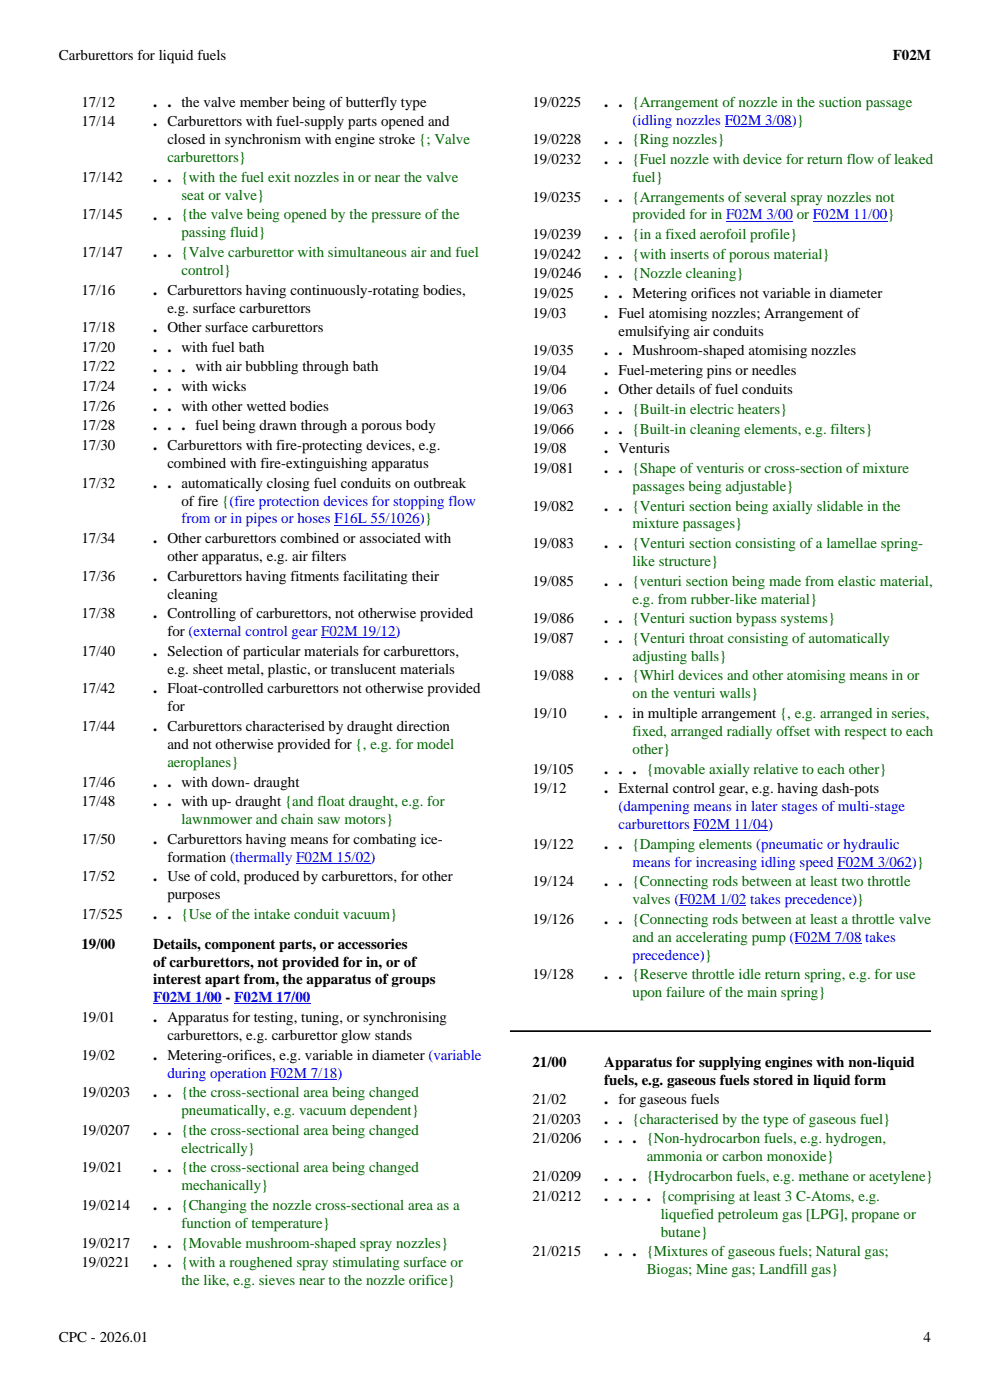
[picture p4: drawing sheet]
<svg xmlns="http://www.w3.org/2000/svg" width="210mm" height="297mm" viewBox="0 0 210 297" stroke-linecap="round" stroke-linejoin="round" font-family="sans-serif">
<defs><g id="words">
<g font-size="3.5">
<text x="32.5" y="22.7">. . the valve member being of butterfly type</text>
<text x="128.2" y="22.7">. . {Arrangement of nozzle in the suction passage</text>
<text x="32.5" y="26.8">. Carburettors with fuel-supply parts opened and</text>
<text x="128.2" y="30.6">. . {Ring nozzles}</text>
<text x="128.2" y="34.8">. . {Fuel nozzle with device for return flow of leaked</text>
<text x="32.5" y="38.6">. . {with the fuel exit nozzles in or near the valve</text>
<text x="32.5" y="46.6">. . {the valve being opened by the pressure of the</text>
<text x="128.2" y="42.8">. . {Arrangements of several spray nozzles not</text>
<text x="128.2" y="50.7">. . {in a fixed aerofoil profile}</text>
<text x="32.5" y="54.5">. . {Valve carburettor with simultaneous air and fuel</text>
<text x="128.2" y="54.9">. . {with inserts of porous material}</text>
<text x="128.2" y="59.1">. . {Nozzle cleaning}</text>
<text x="32.5" y="62.5">. Carburettors having continuously-rotating bodies,</text>
<text x="128.2" y="63.2">. . Metering orifices not variable in diameter</text>
<text x="32.5" y="70.5">. Other surface carburettors</text>
<text x="128.2" y="67.4">. Fuel atomising nozzles; Arrangement of</text>
<text x="32.5" y="74.7">. . with fuel bath</text>
<text x="128.2" y="75.4">. . Mushroom-shaped atomising nozzles</text>
<text x="32.5" y="78.8">. . . with air bubbling through bath</text>
<text x="32.5" y="83">. . with wicks</text>
<text x="128.2" y="79.5">. Fuel-metering pins or needles</text>
<text x="128.2" y="83.7">. Other details of fuel conduits</text>
<text x="32.5" y="87.1">. . with other wetted bodies</text>
<text x="128.2" y="87.8">. . {Built-in electric heaters}</text>
<text x="32.5" y="91.3">. . . fuel being drawn through a porous body</text>
<text x="32.5" y="95.5">. Carburettors with fire-protecting devices, e.g.</text>
<text x="128.2" y="92">. . {Built-in cleaning elements, e.g. filters}</text>
<text x="128.2" y="96.2">. Venturis</text>
<text x="128.2" y="100.3">. . {Shape of venturis or cross-section of mixture</text>
<text x="32.5" y="103.4">. . automatically closing fuel conduits on outbreak</text>
<text x="128.2" y="108.3">. . {Venturi section being axially slidable in the</text>
<text x="32.5" y="115.2">. Other carburettors combined or associated with</text>
<text x="128.2" y="116.3">. . {Venturi section consisting of a lamellae spring-</text>
<text x="32.5" y="123.2">. Carburettors having fitments facilitating their</text>
<text x="128.2" y="124.3">. . {venturi section being made from elastic material,</text>
<text x="32.5" y="131.2">. Controlling of carburettors, not otherwise provided</text>
<text x="128.2" y="132.2">. . {Venturi suction bypass systems}</text>
<text x="128.2" y="136.4">. . {Venturi throat consisting of automatically</text>
<text x="32.5" y="139.1">. Selection of particular materials for carburettors,</text>
<text x="32.5" y="147.1">. Float-controlled carburettors not otherwise provided</text>
<text x="128.2" y="144.4">. . {Whirl devices and other atomising means in or</text>
<text x="32.5" y="155.1">. Carburettors characterised by draught direction</text>
<text x="128.2" y="152.3">. . in multiple arrangement {, e.g. arranged in series,</text>
<text x="32.5" y="166.9">. . with down- draught</text>
<text x="128.2" y="164.1">. . . {movable axially relative to each other}</text>
<text x="32.5" y="171">. . with up- draught {and float draught, e.g. for</text>
<text x="128.2" y="168.3">. External control gear, e.g. having dash-pots</text>
<text x="32.5" y="179">. Carburettors having means for combating ice-</text>
<text x="128.2" y="180.1">. . {Damping elements (pneumatic or hydraulic</text>
<text x="32.5" y="187">. Use of cold, produced by carburettors, for other</text>
<text x="128.2" y="188">. . {Connecting rods between at least two throttle</text>
<text x="32.5" y="194.9">. . {Use of the intake conduit vacuum}</text>
<text x="128.2" y="196">. . {Connecting rods between at least a throttle valve</text>
<text x="128.2" y="207.8">. . {Reserve throttle idle return spring, e.g. for use</text>
<text x="32.5" y="216.8">. Apparatus for testing, tuning, or synchronising</text>
<text x="32.5" y="224.8">. Metering-orifices, e.g. variable in diameter (variable</text>
<text x="32.5" y="232.8">. . {the cross-sectional area being changed</text>
<text x="128.2" y="234.2">. for gaseous fuels</text>
<text x="128.2" y="238.4">. . {characterised by the type of gaseous fuel}</text>
<text x="32.5" y="240.7">. . {the cross-sectional area being changed</text>
<text x="128.2" y="242.6">. . . {Non-hydrocarbon fuels, e.g. hydrogen,</text>
<text x="32.5" y="248.7">. . {the cross-sectional area being changed</text>
<text x="128.2" y="250.5">. . . {Hydrocarbon fuels, e.g. methane or acetylene}</text>
<text x="32.5" y="256.7">. . {Changing the nozzle cross-sectional area as a</text>
<text x="128.2" y="254.7">. . . . {comprising at least 3 C-Atoms, e.g.</text>
<text x="32.5" y="264.7">. . {Movable mushroom-shaped spray nozzles}</text>
<text x="32.5" y="268.8">. . {with a roughened spray stimulating surface or</text>
<text x="128.2" y="266.5">. . . {Mixtures of gaseous fuels; Natural gas;</text>
</g>
<g font-size="3.2">
<text x="12.5" y="12.6">Carburettors for liquid fuels</text>
<text x="189.4" y="12.7">F02M</text>
<text x="17.3" y="22.6">17/12</text>
<text x="112.9" y="22.6">19/0225</text>
<text x="17.3" y="26.8">17/14</text>
<text x="35.5" y="30.6">closed in synchronism with engine stroke {; Valve</text>
<text x="112.9" y="30.6">19/0228</text>
<text x="112.9" y="34.8">19/0232</text>
<text x="17.3" y="38.6">17/142</text>
<text x="17.3" y="46.6">17/145</text>
<text x="112.9" y="42.8">19/0235</text>
<text x="112.9" y="50.7">19/0239</text>
<text x="17.3" y="54.5">17/147</text>
<text x="112.9" y="54.9">19/0242</text>
<text x="112.9" y="59.1">19/0246</text>
<text x="17.3" y="62.5">17/16</text>
<text x="112.9" y="63.2">19/025</text>
<text x="17.3" y="70.5">17/18</text>
<text x="35.5" y="66.3">e.g. surface carburettors</text>
<text x="112.9" y="67.4">19/03</text>
<text x="131.2" y="71.2">emulsifying air conduits</text>
<text x="17.3" y="74.6">17/20</text>
<text x="112.9" y="75.3">19/035</text>
<text x="17.3" y="78.8">17/22</text>
<text x="17.3" y="83">17/24</text>
<text x="112.9" y="79.5">19/04</text>
<text x="112.9" y="83.7">19/06</text>
<text x="17.3" y="87.1">17/26</text>
<text x="112.9" y="87.8">19/063</text>
<text x="17.3" y="91.3">17/28</text>
<text x="17.3" y="95.5">17/30</text>
<text x="112.9" y="92">19/066</text>
<text x="35.5" y="99.3">combined with fire-extinguishing apparatus</text>
<text x="112.9" y="96.2">19/08</text>
<text x="112.9" y="100.3">19/081</text>
<text x="17.3" y="103.4">17/32</text>
<text x="38.5" y="107.2">of fire {(fire protection devices for stopping flow</text>
<text x="112.9" y="108.3">19/082</text>
<text x="17.3" y="115.2">17/34</text>
<text x="35.5" y="119">other apparatus, e.g. air filters</text>
<text x="112.9" y="116.3">19/083</text>
<text x="17.3" y="123.2">17/36</text>
<text x="112.9" y="124.2">19/085</text>
<text x="17.3" y="131.2">17/38</text>
<text x="35.5" y="127">cleaning</text>
<text x="35.5" y="135">for (external control gear F02M 19/12)</text>
<text x="112.9" y="132.2">19/086</text>
<text x="112.9" y="136.4">19/087</text>
<text x="17.3" y="139.1">17/40</text>
<text x="35.5" y="142.9">e.g. sheet metal, plastic, or translucent materials</text>
<text x="17.3" y="147.1">17/42</text>
<text x="112.9" y="144.4">19/088</text>
<text x="17.3" y="155.1">17/44</text>
<text x="35.5" y="150.9">for</text>
<text x="112.9" y="152.3">19/10</text>
<text x="35.5" y="158.9">and not otherwise provided for {, e.g. for model</text>
<text x="17.3" y="166.9">17/46</text>
<text x="112.9" y="164.1">19/105</text>
<text x="17.3" y="171">17/48</text>
<text x="112.9" y="168.3">19/12</text>
<text x="17.3" y="179">17/50</text>
<text x="35.5" y="182.8">formation (thermally F02M 15/02)</text>
<text x="112.9" y="180.1">19/122</text>
<text x="17.3" y="187">17/52</text>
<text x="35.5" y="190.8">purposes</text>
<text x="112.9" y="188">19/124</text>
<text x="17.3" y="194.9">17/525</text>
<text x="112.9" y="196">19/126</text>
<text x="17.3" y="201.2">19/00</text>
<text x="32.5" y="201.2">Details, component parts, or accessories</text>
<text x="32.5" y="205">of carburettors, not provided for in, or of</text>
<text x="32.5" y="208.8">interest apart from, the apparatus of groups</text>
<text x="112.9" y="207.8">19/128</text>
<text x="17.3" y="216.8">19/01</text>
<text x="35.5" y="220.6">carburettors, e.g. carburettor glow stands</text>
<text x="17.3" y="224.8">19/02</text>
<text x="112.9" y="226.3">21/00</text>
<text x="128.2" y="226.3">Apparatus for supplying engines with non-liquid</text>
<text x="17.3" y="232.8">19/0203</text>
<text x="128.2" y="230.1">fuels, e.g. gaseous fuels stored in liquid form</text>
<text x="112.9" y="234.2">21/02</text>
<text x="112.9" y="238.4">21/0203</text>
<text x="17.3" y="240.7">19/0207</text>
<text x="112.9" y="242.6">21/0206</text>
<text x="17.3" y="248.7">19/021</text>
<text x="112.9" y="250.5">21/0209</text>
<text x="17.3" y="256.7">19/0214</text>
<text x="112.9" y="254.7">21/0212</text>
<text x="17.3" y="264.7">19/0217</text>
<text x="17.3" y="268.8">19/0221</text>
<text x="112.9" y="266.5">21/0215</text>
<text x="12.5" y="284.6">CPC - 2026.01</text>
<text x="195.9" y="284.6">4</text>
</g>
<g font-size="3.2" fill="#00f">
<text x="134.2" y="26.5">(idling nozzles F02M 3/08)}</text>
<text x="38.5" y="111.1">from or in pipes or hoses F16L 55/1026)}</text>
<text x="131.2" y="172.1">(dampening means in later stages of multi-stage</text>
<text x="131.2" y="175.9">carburettors F02M 11/04)</text>
<text x="134.2" y="183.9">means for increasing idling speed F02M 3/062)}</text>
<text x="134.2" y="203.6">precedence)}</text>
<text x="32.5" y="212.7">F02M 1/00 - F02M 17/00</text>
<text x="35.5" y="228.6">during operation F02M 7/18)</text>
</g>
<g font-size="3.2" fill="#060">
<text x="35.5" y="34.4">carburettors}</text>
<text x="134.2" y="38.6">fuel}</text>
<text x="38.5" y="42.4">seat or valve}</text>
<text x="134.2" y="46.6">provided for in F02M 3/00 or F02M 11/00}</text>
<text x="38.5" y="50.4">passing fluid}</text>
<text x="38.5" y="58.3">control}</text>
<text x="134.2" y="104.1">passages being adjustable}</text>
<text x="134.2" y="112.1">mixture passages}</text>
<text x="134.2" y="120.1">like structure}</text>
<text x="134.2" y="128.1">e.g. from rubber-like material}</text>
<text x="134.2" y="140.2">adjusting balls}</text>
<text x="134.2" y="148.2">on the venturi walls}</text>
<text x="134.2" y="156.1">fixed, arranged radially offset with respect to each</text>
<text x="134.2" y="159.9">other}</text>
<text x="35.5" y="162.7">aeroplanes}</text>
<text x="38.5" y="174.8">lawnmower and chain saw motors}</text>
<text x="134.2" y="191.8">valves (F02M 1/02 takes precedence)}</text>
<text x="134.2" y="199.8">and an accelerating pump (F02M 7/08 takes</text>
<text x="134.2" y="211.6">upon failure of the main spring}</text>
<text x="38.5" y="236.6">pneumatically, e.g. vacuum dependent}</text>
<text x="38.5" y="244.5">electrically}</text>
<text x="137.2" y="246.4">ammonia or carbon monoxide}</text>
<text x="38.5" y="252.5">mechanically}</text>
<text x="38.5" y="260.5">function of temperature}</text>
<text x="140.2" y="258.5">liquefied petroleum gas [LPG], propane or</text>
<text x="140.2" y="262.3">butane}</text>
<text x="38.5" y="272.6">the like, e.g. sieves near to the nozzle orifice}</text>
<text x="137.2" y="270.3">Biogas; Mine gas; Landfill gas}</text>
</g>
</g></defs>
<g fill="none" stroke="#00f" stroke-width=".21">
<path d="M153.8 26.8h14.2M154 46.9h14.2M172.4 46.9h15.8M71 111.4h18M68.1 135.3h15.8M147.1 176.2h15.8M62.8 183.1h15.8M144.1 192.2h14.2M177.6 184.2h15.8M32.5 213h14.6M49.7 213h16.1M168.6 200.2h14.2"/>
<path d="M57.4 228.9h14.2"/>
</g>
<path d="M108.2 218.8h89.3" fill="none" stroke="#000" stroke-width=".35"/>
<use href="#words"/>
</svg>
